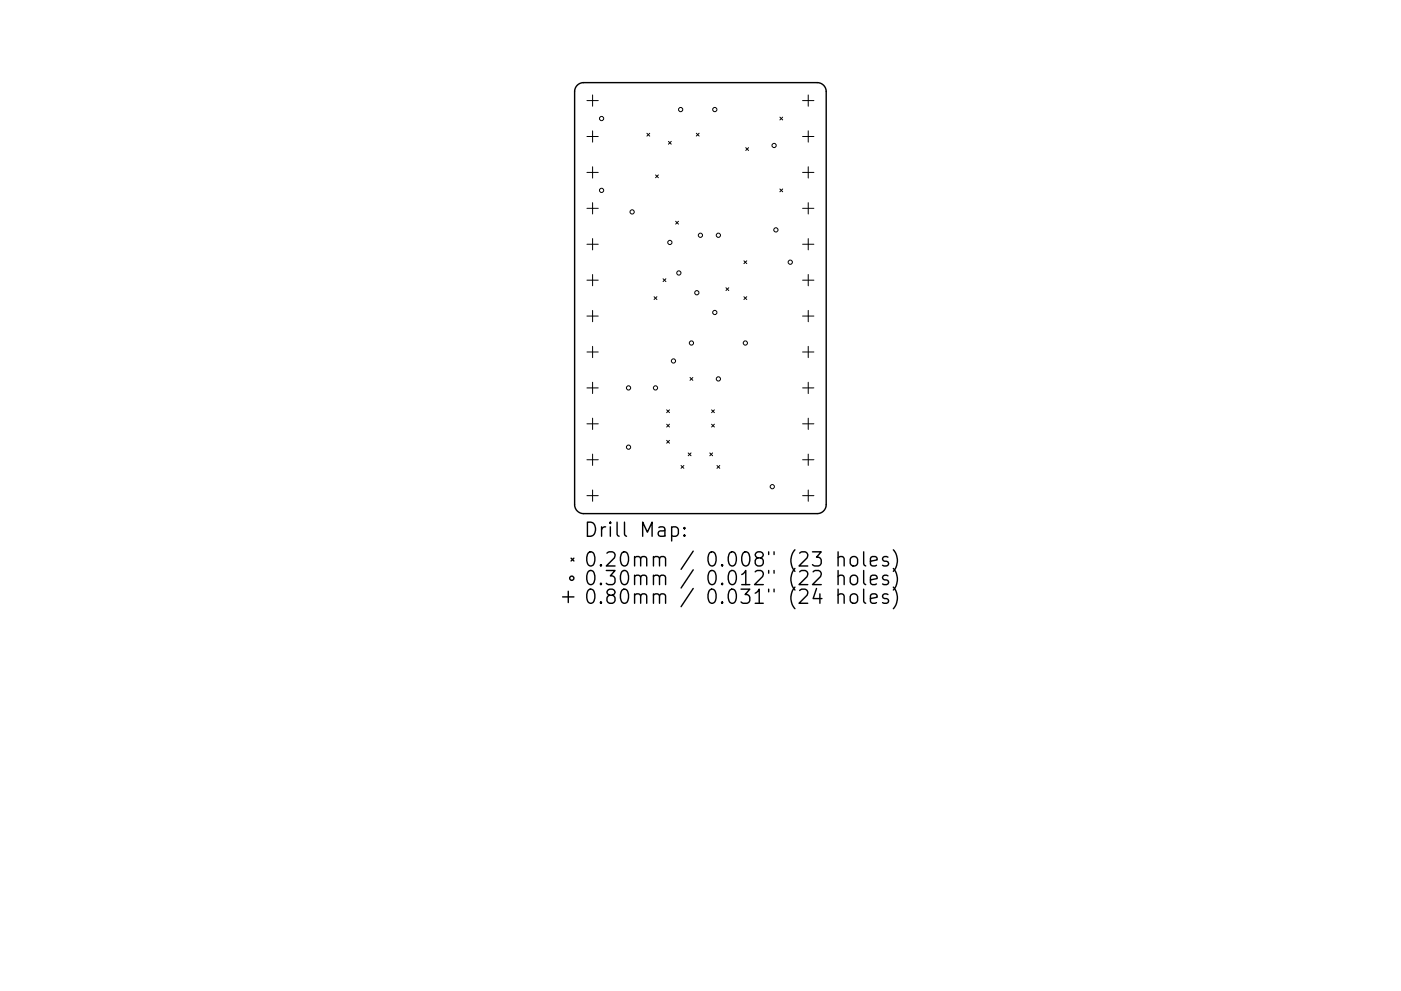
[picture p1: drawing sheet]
<svg xmlns="http://www.w3.org/2000/svg" width="297mm" height="210mm" viewBox="0 0 297 210" stroke-linecap="round" stroke-linejoin="round" font-family="sans-serif">
<defs><g id="words">
<g font-size="4.2">
<text x="123.7" y="113.9">Drill Map:</text>
<text x="123.7" y="120.2">0.20mm / 0.008&quot; (23 holes)</text>
<text x="123.7" y="124.2">0.30mm / 0.012&quot; (22 holes)</text>
<text x="123.7" y="128.1">0.80mm / 0.031&quot; (24 holes)</text>
</g>
</g></defs>
<g fill="none" stroke="#000" stroke-width=".3">
<path d="M122.4 18.1l.7-.5 .6-.1h49.6a1.91 1.91 0 0 1 1.9 1.9v87.7a1.91 1.91 0 0 1-1.9 1.9h-49.6a1.91 1.91 0 0 1-1.9-1.9v-87.7l.1-.6zM121.1 118.4l.6 .6M121.7 118.4l-.6 .6M142.4 111.9l.9-.1 .5 .5v.9l-.3 .4-.2 .2-.9-.2M145.1 113.5l.2 .1-.2 .2-.1-.2 .1-.1v.3M145.1 111.9l.2 .2-.2 .1-.1-.1 .1-.2v.3M177.7 118.4a.74 .74 0 0 1 1.3 .1v1.6M177.7 117.1v3M180.5 118.2a.81 .81 0 0 1 1.3 .4v.9a.81 .81 0 0 1-.8 .6 .81 .81 0 0 1-.7-.6v-.9zM183.1 117.1v2.5l.4 .5M184.5 119.1l1.5-.3-.2-.6-.8-.1-.5 .4v1.1l.2 .3 .3 .2 .8-.2M188.3 118.2l-.8-.1-.4 .4 .2 .4 1 .3 .1 .3-.1 .4-.3 .2-.9-.2"/>
<path d="M189.4 116.6a3.4 3.4 0 0 1 0 4.6M119.3 126.6h2.4M120.5 125.4v2.4M177.7 122.3a.74 .74 0 0 1 1.3 .2v1.5M177.7 126.3a.74 .74 0 0 1 1.3 .1v1.6M177.7 121v3M177.7 125v3M180.4 122.3a.81 .81 0 0 1 .8-.3 .81 .81 0 0 1 .6 .6v.9a.81 .81 0 0 1-.8 .6 .81 .81 0 0 1-.7-.6v-.9zM180.5 126.1a.81 .81 0 0 1 1.3 .5v.8a.81 .81 0 0 1-.8 .6 .81 .81 0 0 1-.7-.6v-.8zM183.1 121v2.6l.4 .4M183.1 125v2.6l.4 .4M184.5 123l1.5-.2-.2-.6-.8-.2-.5 .5v1.1l.2 .3 .3 .1 .8-.1"/>
<path d="M184.5 127l1.5-.3-.2-.6-.8-.1-.5 .4v1.2l.2 .3 .3 .1 .8-.1M188.3 122.2l-.8-.2-.4 .5 .2 .4 1 .3 .1 .3-.1 .4-.3 .1-.9-.1M188.3 126.1l-.8-.1-.4 .4 .2 .5 1 .2 .1 .3-.1 .5-.3 .1-.9-.1M189.4 120.6a3.4 3.4 0 0 1 0 4.6M189.4 124.6a3.4 3.4 0 0 1 0 4.5"/>
<circle cx="121.2" cy="122.7" r=".45"/>
</g>
<g fill="none" stroke="#000" stroke-width=".21">
<path d="M124.4 21.3h2.4M124.4 29h2.4M124.4 36.6h2.4M125.6 20.1v2.4M125.6 27.8v2.4M125.6 35.4v2.4M137.2 28.3l.6 .6M137.8 28.3l-.6 .6M139 37.1l.6 .6M139.6 37.1l-.6 .6M141.7 30l.6 .6M142.3 30l-.6 .6"/>
<path d="M147.6 28.3l.6 .6M148.2 28.3l-.6 .6M158.1 31.3l.6 .6M158.7 31.3l-.6 .6M165.3 24.9l.6 .6M165.9 24.9l-.6 .6M170.2 21.3h2.4M170.2 29h2.4M170.2 36.6h2.4M171.4 20.1v2.4M171.4 27.8v2.4M171.4 35.4v2.4"/>
<path d="M124.4 44.2h2.4M124.4 51.8h2.4M124.4 59.4h2.4M125.6 43v2.4M125.6 50.6v2.4M125.6 58.2v2.4M140.6 59.1l.6 .6M141.2 59.1l-.6 .6M143.2 46.9l.6 .6M143.8 46.9l-.6 .6M157.7 55.3l.6 .6M158.3 55.3l-.6 .6"/>
<path d="M165.3 40.1l.6 .6M165.9 40.1l-.6 .6M170.2 44.2h2.4M170.2 51.8h2.4M170.2 59.4h2.4M171.4 43v2.4M171.4 50.6v2.4M171.4 58.2v2.4M124.4 67.1h2.4M124.4 74.7h2.4M125.6 65.9v2.4M125.6 73.5v2.4"/>
<path d="M138.7 63l.6 .6M139.3 63l-.6 .6M153.9 61l.6 .6M154.5 61l-.6 .6M157.7 63l.6 .6M158.3 63l-.6 .6M170.2 67.1h2.4M170.2 74.7h2.4M171.4 65.9v2.4M171.4 73.5v2.4M124.4 82.3h2.4M124.4 89.9h2.4"/>
<path d="M124.4 97.5h2.4M125.6 81.1v2.4M125.6 88.7v2.4M125.6 96.3v2.4M141.3 87l.6 .6M141.3 90l.6 .6M141.3 93.4l.6 .6M141.9 87l-.6 .6M141.9 90l-.6 .6M141.9 93.4l-.6 .6M144.4 98.8l.6 .6M145 98.8l-.6 .6"/>
<path d="M145.9 96.1l.6 .6M146.3 80.1l.6 .6M146.5 96.1l-.6 .6M146.9 80.1l-.6 .6M150.5 96.1l.6 .6M150.9 87l.6 .6M150.9 90l.6 .6M151.1 96.1l-.6 .6M151.5 87l-.6 .6M151.5 90l-.6 .6M152 98.8l.6 .6M152.6 98.8l-.6 .6"/>
<path d="M170.2 82.3h2.4M170.2 89.9h2.4M170.2 97.5h2.4M171.4 81.1v2.4M171.4 88.7v2.4M171.4 96.3v2.4M124.4 105.2h2.4M125.6 104v2.4M170.2 105.2h2.4M171.4 104v2.4"/>
<circle cx="127.5" cy="25.2" r=".45"/>
<circle cx="144.3" cy="23.2" r=".45"/>
<circle cx="151.5" cy="23.2" r=".45"/>
<circle cx="164.1" cy="30.9" r=".45"/>
<circle cx="127.5" cy="40.4" r=".45"/>
<circle cx="134" cy="45" r=".45"/>
<circle cx="142" cy="51.4" r=".45"/>
<circle cx="143.9" cy="57.9" r=".45"/>
<circle cx="148.5" cy="49.9" r=".45"/>
<circle cx="152.3" cy="49.9" r=".45"/>
<circle cx="164.5" cy="48.8" r=".45"/>
<circle cx="167.6" cy="55.6" r=".45"/>
<circle cx="142.8" cy="76.6" r=".45"/>
<circle cx="146.6" cy="72.8" r=".45"/>
<circle cx="147.7" cy="62.1" r=".45"/>
<circle cx="151.5" cy="66.3" r=".45"/>
<circle cx="158" cy="72.8" r=".45"/>
<circle cx="133.3" cy="94.9" r=".45"/>
<circle cx="133.3" cy="82.3" r=".45"/>
<circle cx="139" cy="82.3" r=".45"/>
<circle cx="152.3" cy="80.4" r=".45"/>
<circle cx="163.7" cy="103.3" r=".45"/>
</g>
<use href="#words"/>
</svg>
